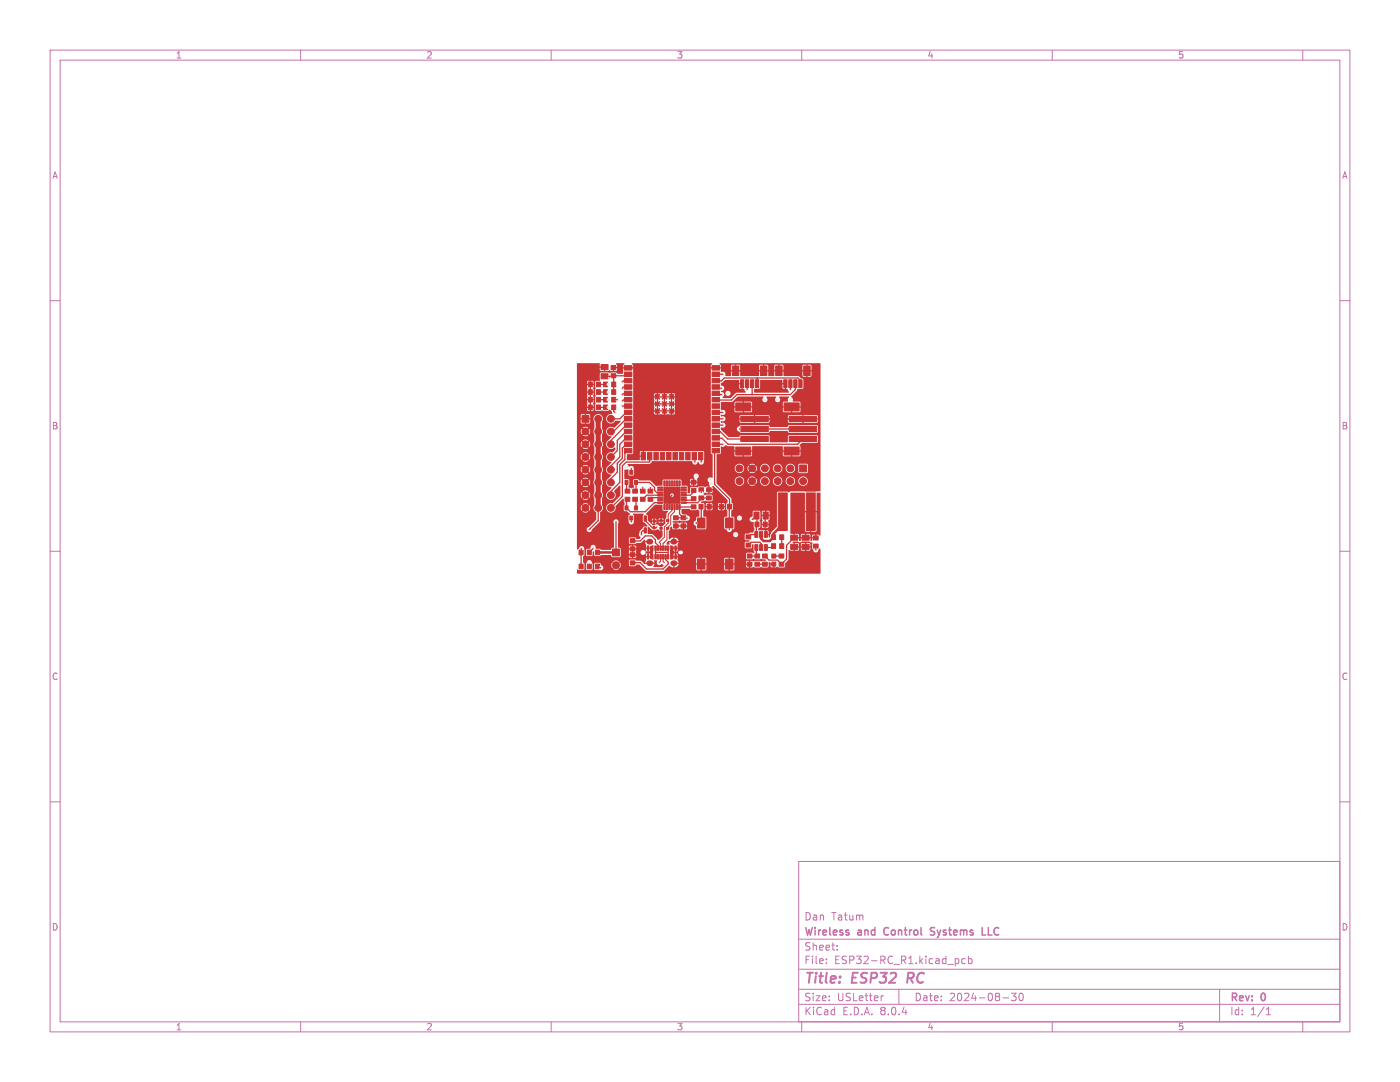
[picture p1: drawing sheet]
<svg xmlns="http://www.w3.org/2000/svg" width="279mm" height="216mm" viewBox="0 0 279 216" stroke-linecap="round" stroke-linejoin="round" font-family="sans-serif">
<defs><g id="words">
<g font-size="2.8" fill="#c872ab">
<text x="160.4" y="196.8">Title:</text>
<text x="170.1" y="196.8">ESP32</text>
<text x="181.9" y="196.8">RC</text>
</g>
<g font-size="2.1" fill="#c872ab">
<text x="160.4" y="183.9">Dan</text>
<text x="165.9" y="183.9">Tatum</text>
<text x="160.4" y="189.9">Sheet:</text>
<text x="160.4" y="187.1">Wireless</text>
<text x="171.3" y="187.1">and</text>
<text x="177.1" y="187.1">Control</text>
<text x="187" y="187.1">Systems</text>
<text x="197.9" y="187.1">LLC</text>
<text x="160.4" y="192.6">File:</text>
<text x="166.5" y="192.6">ESP32-RC_R1.kicad_pcb</text>
<text x="160.4" y="202.8">KiCad</text>
<text x="160.4" y="200">Size:</text>
<text x="167" y="200">USLetter</text>
<text x="168.1" y="202.8">E.D.A.</text>
<text x="175.7" y="202.8">8.0.4</text>
<text x="182.4" y="200">Date:</text>
<text x="189.4" y="200">2024-08-30</text>
<text x="245.4" y="200.2">Rev:</text>
<text x="245.4" y="202.8">Id:</text>
<text x="249.5" y="202.8">1/1</text>
<text x="251.8" y="200.2">0</text>
</g>
<g font-size="1.8" fill="#c872ab">
<text x="35" y="11.9">1</text>
<text x="85" y="11.9">2</text>
<text x="135" y="11.9">3</text>
<text x="185" y="11.9">4</text>
<text x="235" y="11.9">5</text>
<text x="10.3" y="35.9">A</text>
<text x="267.7" y="35.9">A</text>
<text x="10.3" y="85.9">B</text>
<text x="267.7" y="85.9">B</text>
<text x="10.3" y="135.9">C</text>
<text x="267.7" y="135.9">C</text>
<text x="10.3" y="185.9">D</text>
<text x="267.7" y="185.9">D</text>
<text x="35" y="205.8">1</text>
<text x="85" y="205.8">2</text>
<text x="135" y="205.8">3</text>
<text x="185" y="205.8">4</text>
<text x="235" y="205.8">5</text>
</g>
</g></defs>
<g fill="none" stroke="#c872ab" stroke-width=".2">
<path d="M10 10h259.4v195.9h-259.4zM12 12h255.4v191.9h-255.4zM60 10v2M110 10v2M160 10v2M210 10v2M260 10v2M10 60h2M267.4 60h2M10 110h2M267.4 110h2M10 160h2"/>
<path d="M267.4 160h2M159.4 171.9h108v32h-108zM159.4 197.4h108M159.4 193.4h108M159.4 187.4h108M164.9 192.1v.2M164.9 191.4v.1M167.1 189.4v.2M167.1 188.7v.1M176.3 198.7l-.3 .1M179.4 197.4v3M191.1 191.3l.3 .3v.4l-.3 .3"/>
<path d="M192.6 191.4l-.4-.1-.3 .3 .2 .6h.5M193.3 191.4l.4-.1 .3 .3-.1 .6h-.6M193.3 190.8v1.5M200.1 199.1h1.2M201.9 198.2h.9l-.5 .6 .4 .1v.6l-.2 .2-.6-.2M203.6 198.3l.1-.1a.8 .8 0 0 1 .5 .7 .8 .8 0 0 1-.5 .8 1 1 0 0 1-.1-1.4zM243.4 197.4v6.5M60 203.9v2M110 203.9v2M159.4 200.4h108M160 203.9v2M210 203.9v2"/>
<path d="M252.7 202.5h.9M252.7 201.4l.4-.4v1.5M260 203.9v2"/>
</g>
<path d="M181.3 194.1l-.3 2" fill="none" stroke="#c872ab" stroke-width=".4"/>
<path d="M176.5 185.3l-.1 .4 .1 .7M185.7 186.5h.7M186.5 185.1h-.5l-.3 .3 .1 .3 .6 .2M196 186.6h.7M197.2 185.1v1.5h.8" fill="none" stroke="#c872ab" stroke-width=".3"/>
<g fill="#c83434" stroke="#c83434" stroke-width=".2">
<path d="M154 112.2h.8v.8h-.8z"/>
<path d="M154 110.6h.8v.8h-.8z"/>
<path d="M122.1 76.2h.8v1h-.8z"/>
<path d="M120.4 76.2h.9v1h-.9z"/>
<path d="M145.2 100.6h.8v1h-.8z"/>
<path d="M143.6 100.6h.8v1h-.8z"/>
<path d="M122.1 79.3h.8v.9h-.8z"/>
<path d="M120.4 79.3h.9v.9h-.9z"/>
<path d="M150.7 104.2h.8v.9h-.8z"/>
<path d="M152.3 104.2h.8v.9h-.8z"/>
<path d="M148.9 106.7h.9v.8h-.9z"/>
<path d="M148.9 108.4h.9v.8h-.9z"/>
<path d="M152.2 110.5h.9v.9h-.9z"/>
<path d="M152.2 112.2h.9v.8h-.9z"/>
<path d="M115.6 112.6h.8v.9h-.8z"/>
<path d="M117.2 112.6h.8v.9h-.8z"/>
<path d="M118.8 112.6h.8v.9h-.8z"/>
<path d="M120 74.6h1.3v1h-1.3z"/>
<path d="M120 72.7h1.3v1.1h-1.3z"/>
<path d="M134.4 102.9h.9v.8h-.9z"/>
<path d="M134.4 104.5h.9v.9h-.9z"/>
<path d="M133 103.7h.5v.4h-.5z"/>
<path d="M131.7 103.7h.5v.4h-.5z"/>
<path d="M124.8 99.2h.9v.8h-.9z"/>
<path d="M124.8 97.6h.9v.8h-.9z"/>
<path d="M154 108.5h.8v.9h-.8z"/>
<path d="M155.6 108.5h.8v.9h-.8z"/>
<path d="M141 99h.9v.8h-.9z"/>
<path d="M141 97.3h.9v.8h-.9z"/>
<path d="M119 80.8h.8v.9h-.8z"/>
<path d="M117.4 80.8h.8v.9h-.8z"/>
<path d="M133 105.2h.5v.4h-.5z"/>
<path d="M131.7 105.2h.5v.4h-.5z"/>
<path d="M130.4 105.1h.4v.4h-.4z"/>
<path d="M130.4 103.7h.4v.5h-.4z"/>
<path d="M159.6 92.8h1.4v1.4h-1.4z"/>
<path d="M150.5 102.2h1v1.4h-1z"/>
<path d="M152.3 102.2h1v1.4h-1z"/>
<path d="M155.6 106.7h.8v1h-.8z"/>
<path d="M154 106.7h.8v1h-.8z"/>
<path d="M157.8 106.8h1.4v1h-1.4z"/>
<path d="M157.8 108.6h1.4v1h-1.4z"/>
<path d="M155.5 112.2h.9v.8h-.9z"/>
<path d="M155.5 110.5h.9v.9h-.9z"/>
<path d="M122 74.6h.9v.8h-.9z"/>
<path d="M122 72.9h.9v.9h-.9z"/>
<path d="M139.5 97.3h.9v.8h-.9z"/>
<path d="M139.5 99h.9v.8h-.9z"/>
<path d="M115.6 109.8h.8v.9h-.8z"/>
<path d="M117.2 109.8h.8v.9h-.8z"/>
<path d="M118.8 109.8h.8v.9h-.8z"/>
<path d="M139.5 100.6h.8v1h-.8z"/>
<path d="M141.1 100.6h.8v1h-.8z"/>
<path d="M155.3 98.4h1.8v7.5h-1.8z"/>
<path d="M160.9 98.4h1.8v7.5h-1.8z"/>
<path d="M138 97.4h.9v.8h-.9z"/>
<path d="M138 95.8h.9v.8h-.9z"/>
<path d="M119 76.2h.8v1h-.8z"/>
<path d="M117.4 76.2h.8v1h-.8z"/>
<path d="M132.5 100.7h.2v1h-.2z"/>
<path d="M133 100.7h.2v1h-.2z"/>
<path d="M133.5 100.7h.2v1h-.2z"/>
<path d="M134 100.7h.2v1h-.2z"/>
<path d="M134.5 100.7h.2v1h-.2z"/>
<path d="M135 100.7h.2v1h-.2z"/>
<path d="M135.5 100.7h.2v1h-.2z"/>
<path d="M136 100.2h1v.2h-1z"/>
<path d="M136 99.7h1v.2h-1z"/>
<path d="M136 99.2h1v.2h-1z"/>
<path d="M136 98.7h1v.2h-1z"/>
<path d="M136 98.2h1v.2h-1z"/>
<path d="M136 97.7h1v.2h-1z"/>
<path d="M136 97.2h1v.2h-1z"/>
<path d="M135.5 96h.2v.9h-.2z"/>
<path d="M135 96h.2v.9h-.2z"/>
<path d="M134.5 96h.2v.9h-.2z"/>
<path d="M134 96h.2v.9h-.2z"/>
<path d="M133.5 96h.2v.9h-.2z"/>
<path d="M133 96h.2v.9h-.2z"/>
<path d="M132.5 96h.2v.9h-.2z"/>
<path d="M131.3 97.2h.9v.2h-.9z"/>
<path d="M131.3 97.7h.9v.2h-.9z"/>
<path d="M131.3 98.2h.9v.2h-.9z"/>
<path d="M131.3 98.7h.9v.2h-.9z"/>
<path d="M131.3 99.2h.9v.2h-.9z"/>
<path d="M131.3 99.7h.9v.2h-.9z"/>
<path d="M131.3 100.2h.9v.2h-.9z"/>
<path d="M132.5 97.2h3.2v3.2h-3.2z"/>
<path d="M122.1 80.8h.8v.9h-.8z"/>
<path d="M120.4 80.8h.9v.9h-.9z"/>
<path d="M160.1 106.8h1.4v1h-1.4z"/>
<path d="M160.1 108.6h1.4v1h-1.4z"/>
<path d="M122.3 109.6h1.3v1.3h-1.3z"/>
<path d="M135.9 102.9h1v.8h-1z"/>
<path d="M135.9 104.5h1v.9h-1z"/>
<path d="M147.8 75.8h.6v1.5h-.6z"/>
<path d="M148.8 75.8h.6v1.5h-.6z"/>
<path d="M149.8 75.8h.6v1.5h-.6z"/>
<path d="M150.8 75.8h.6v1.5h-.6z"/>
<path d="M146.2 73h1.3v1.9h-1.3z"/>
<path d="M151.8 73h1.3v1.9h-1.3z"/>
<path d="M126.3 97.6h.9v.8h-.9z"/>
<path d="M126.3 99.2h.9v.8h-.9z"/>
<path d="M124.6 73h1.5v.9h-1.5z"/>
<path d="M124.6 74.2h1.5v.9h-1.5z"/>
<path d="M124.6 75.5h1.5v.9h-1.5z"/>
<path d="M124.6 76.8h1.5v.9h-1.5z"/>
<path d="M124.6 78h1.5v.9h-1.5z"/>
<path d="M124.6 79.3h1.5v.9h-1.5z"/>
<path d="M124.6 80.6h1.5v.9h-1.5z"/>
<path d="M124.6 81.9h1.5v.8h-1.5z"/>
<path d="M124.6 83.1h1.5v.9h-1.5z"/>
<path d="M124.6 84.4h1.5v.9h-1.5z"/>
<path d="M124.6 85.7h1.5v.9h-1.5z"/>
<path d="M124.6 86.9h1.5v.9h-1.5z"/>
<path d="M124.6 88.2h1.5v.9h-1.5z"/>
<path d="M124.6 89.5h1.5v.9h-1.5z"/>
<path d="M128 90.3h.8v1.5h-.8z"/>
<path d="M129.2 90.3h.9v1.5h-.9z"/>
<path d="M130.5 90.3h.9v1.5h-.9z"/>
<path d="M131.8 90.3h.9v1.5h-.9z"/>
<path d="M133 90.3h.9v1.5h-.9z"/>
<path d="M134.3 90.3h.9v1.5h-.9z"/>
<path d="M135.6 90.3h.9v1.5h-.9z"/>
<path d="M136.8 90.3h.9v1.5h-.9z"/>
<path d="M138.1 90.3h.9v1.5h-.9z"/>
<path d="M139.4 90.3h.9v1.5h-.9z"/>
<path d="M142.1 89.5h1.5v.9h-1.5z"/>
<path d="M142.1 88.2h1.5v.9h-1.5z"/>
<path d="M142.1 86.9h1.5v.9h-1.5z"/>
<path d="M142.1 85.7h1.5v.9h-1.5z"/>
<path d="M142.1 84.4h1.5v.9h-1.5z"/>
<path d="M142.1 83.1h1.5v.9h-1.5z"/>
<path d="M142.1 81.9h1.5v.8h-1.5z"/>
<path d="M142.1 80.6h1.5v.9h-1.5z"/>
<path d="M142.1 79.3h1.5v.9h-1.5z"/>
<path d="M142.1 78h1.5v.9h-1.5z"/>
<path d="M142.1 76.8h1.5v.9h-1.5z"/>
<path d="M142.1 75.5h1.5v.9h-1.5z"/>
<path d="M142.1 74.2h1.5v.9h-1.5z"/>
<path d="M142.1 73h1.5v.9h-1.5z"/>
<path d="M132.2 80.1h.9v.9h-.9z"/>
<path d="M130.8 78.7h.9v.9h-.9z"/>
<path d="M130.8 80.1h.9v.9h-.9z"/>
<path d="M130.8 81.5h.9v.9h-.9z"/>
<path d="M132.2 81.5h.9v.9h-.9z"/>
<path d="M132.2 78.7h.9v.9h-.9z"/>
<path d="M133.6 78.7h.9v.9h-.9z"/>
<path d="M133.6 80.1h.9v.9h-.9z"/>
<path d="M133.6 81.5h.9v.9h-.9z"/>
<path d="M139.2 111.6h1.5v2h-1.5z"/>
<path d="M139.2 103.4h1.5v2h-1.5z"/>
<path d="M127.8 99.2h.9v.8h-.9z"/>
<path d="M127.8 97.6h.9v.8h-.9z"/>
<path d="M129.3 99.2h1v.8h-1z"/>
<path d="M129.3 97.6h1v.8h-1z"/>
<path d="M126.6 101h.6v.8h-.6z"/>
<path d="M124.7 101h.6v.8h-.6z"/>
<path d="M125.7 103h.6v.8h-.6z"/>
<path d="M119 77.8h.8v.9h-.8z"/>
<path d="M117.4 77.8h.8v.9h-.8z"/>
<path d="M116.2 82.9h1.3v1.4h-1.3z"/>
<path d="M156.4 75.8h.7v1.5h-.7z"/>
<path d="M157.4 75.8h.7v1.5h-.7z"/>
<path d="M158.4 75.8h.7v1.5h-.7z"/>
<path d="M159.4 75.8h.7v1.5h-.7z"/>
<path d="M154.8 73h1.3v1.9h-1.3z"/>
<path d="M160.4 73h1.3v1.9h-1.3z"/>
<path d="M124.7 95.9h.6v.8h-.6z"/>
<path d="M126.6 95.9h.6v.8h-.6z"/>
<path d="M125.7 93.8h.6v.8h-.6z"/>
<path d="M152.5 106.1h.6v1.1h-.6z"/>
<path d="M151.6 106.1h.6v1.1h-.6z"/>
<path d="M150.6 106.1h.6v1.1h-.6z"/>
<path d="M150.6 108.7h.6v1.1h-.6z"/>
<path d="M151.6 108.7h.6v1.1h-.6z"/>
<path d="M152.5 108.7h.6v1.1h-.6z"/>
<path d="M119 79.3h.8v.9h-.8z"/>
<path d="M117.4 79.3h.8v.9h-.8z"/>
<path d="M149.1 110.5h1v.9h-1z"/>
<path d="M149.1 112.2h1v.8h-1z"/>
<path d="M138 100.7h.9v.8h-.9z"/>
<path d="M138 99.1h.9v.8h-.9z"/>
<path d="M125.8 111.9h.9v.8h-.9z"/>
<path d="M125.8 110.3h.9v.8h-.9z"/>
<path d="M147.8 87.1h5.5v1h-5.5z"/>
<path d="M147.8 85.1h5.5v1h-5.5z"/>
<path d="M147.8 83.1h5.5v1h-5.5z"/>
<path d="M146.8 89.2h3v1.6h-3z"/>
<path d="M146.8 80.4h3v1.6h-3z"/>
<path d="M150.7 112.2h.9v.8h-.9z"/>
<path d="M150.7 110.5h.9v.9h-.9z"/>
<path d="M129.2 108.9h.3v.9h-.3z"/>
<path d="M130.7 108.9h.3v.9h-.3z"/>
<path d="M131.2 108.9h.3v.9h-.3z"/>
<path d="M131.7 108.9h.3v.9h-.3z"/>
<path d="M132.2 108.9h.3v.9h-.3z"/>
<path d="M132.7 108.9h.3v.9h-.3z"/>
<path d="M133.2 108.9h.3v.9h-.3z"/>
<path d="M134.7 108.9h.3v.9h-.3z"/>
<path d="M134.7 110.7h.3v.8h-.3z"/>
<path d="M133.2 110.7h.3v.8h-.3z"/>
<path d="M132.7 110.7h.3v.8h-.3z"/>
<path d="M132.2 110.7h.3v.8h-.3z"/>
<path d="M131.7 110.7h.3v.8h-.3z"/>
<path d="M131.2 110.7h.3v.8h-.3z"/>
<path d="M130.7 110.7h.3v.8h-.3z"/>
<path d="M129.2 110.7h.3v.8h-.3z"/>
<path d="M128.5 102.9h.5v1.1h-.5z"/>
<path d="M128.5 105.3h.5v1.1h-.5z"/>
<path d="M157.5 87.1h5.5v1h-5.5z"/>
<path d="M157.5 85.1h5.5v1h-5.5z"/>
<path d="M157.5 83.1h5.5v1h-5.5z"/>
<path d="M156.5 89.2h3v1.6h-3z"/>
<path d="M156.5 80.4h3v1.6h-3z"/>
<path d="M162.3 106.9h1v.8h-1z"/>
<path d="M162.3 108.6h1v.8h-1z"/>
<path d="M122.1 77.8h.8v.9h-.8z"/>
<path d="M120.4 77.8h.9v.9h-.9z"/>
<path d="M125.8 107.5h.9v.8h-.9z"/>
<path d="M125.8 109.1h.9v.8h-.9z"/>
<path d="M144.8 111.6h1.5v2h-1.5z"/>
<path d="M144.8 103.4h1.5v2h-1.5z"/>
<circle cx="160.3" cy="96" r=".68"/>
<circle cx="157.7" cy="93.5" r=".68"/>
<circle cx="157.7" cy="96" r=".68"/>
<circle cx="155.2" cy="93.5" r=".68"/>
<circle cx="155.2" cy="96" r=".68"/>
<circle cx="152.7" cy="93.5" r=".68"/>
<circle cx="152.7" cy="96" r=".68"/>
<circle cx="150.1" cy="93.5" r=".68"/>
<circle cx="150.1" cy="96" r=".68"/>
<circle cx="147.6" cy="93.5" r=".68"/>
<circle cx="147.6" cy="96" r=".68"/>
<circle cx="122.9" cy="112.8" r=".69"/>
<circle cx="119.4" cy="83.6" r=".69"/>
<circle cx="121.9" cy="83.6" r=".69"/>
<circle cx="116.8" cy="86.1" r=".69"/>
<circle cx="119.4" cy="86.1" r=".69"/>
<circle cx="121.9" cy="86.1" r=".69"/>
<circle cx="116.8" cy="88.6" r=".69"/>
<circle cx="119.4" cy="88.6" r=".69"/>
<circle cx="121.9" cy="88.6" r=".69"/>
<circle cx="116.8" cy="91.2" r=".69"/>
<circle cx="119.4" cy="91.2" r=".69"/>
<circle cx="121.9" cy="91.2" r=".69"/>
<circle cx="116.8" cy="93.7" r=".69"/>
<circle cx="119.4" cy="93.7" r=".69"/>
<circle cx="121.9" cy="93.7" r=".69"/>
<circle cx="116.8" cy="96.3" r=".69"/>
<circle cx="119.4" cy="96.3" r=".69"/>
<circle cx="121.9" cy="96.3" r=".69"/>
<circle cx="116.8" cy="98.8" r=".69"/>
<circle cx="119.4" cy="98.8" r=".69"/>
<circle cx="121.9" cy="98.8" r=".69"/>
<circle cx="116.8" cy="101.3" r=".69"/>
<circle cx="119.4" cy="101.3" r=".69"/>
<circle cx="121.9" cy="101.3" r=".69"/>
</g>
<path d="M129.6 108.1h.2M129.6 112.4h.2M134.4 108.1h.2M134.4 112.4h.2" fill="none" stroke="#c83434" stroke-width="1.2"/>
<g fill="#ececec" stroke="#ececec" stroke-width=".2">
<circle cx="119.9" cy="113.3" r=".25"/>
<circle cx="162.8" cy="109.7" r=".25"/>
<circle cx="147.6" cy="85.6" r=".25"/>
<circle cx="147.6" cy="103.4" r=".25"/>
<circle cx="121.7" cy="75.2" r=".25"/>
<circle cx="149.1" cy="77.7" r=".25"/>
<circle cx="137.2" cy="103.4" r=".25"/>
<circle cx="157.7" cy="77.7" r=".25"/>
<circle cx="131.9" cy="79.2" r=".25"/>
<circle cx="150.6" cy="84.6" r=".25"/>
<circle cx="126.7" cy="73.4" r=".25"/>
<circle cx="137.4" cy="104.4" r=".25"/>
<circle cx="154.4" cy="113.5" r=".25"/>
<circle cx="145.5" cy="111" r=".25"/>
<circle cx="131.9" cy="80.6" r=".25"/>
<circle cx="130.8" cy="112.8" r=".25"/>
<circle cx="148.1" cy="73.9" r=".25"/>
<circle cx="134" cy="79.9" r=".25"/>
<circle cx="156" cy="81.3" r=".25"/>
<circle cx="118.1" cy="86.1" r=".25"/>
<circle cx="133.3" cy="82" r=".25"/>
<circle cx="142.7" cy="97.8" r=".25"/>
<circle cx="132.6" cy="79.9" r=".25"/>
<circle cx="160" cy="81.3" r=".25"/>
<circle cx="116.6" cy="73.2" r=".25"/>
<circle cx="127.3" cy="110.7" r=".25"/>
<circle cx="153.9" cy="102.9" r=".25"/>
<circle cx="119.4" cy="73.4" r=".25"/>
<circle cx="156" cy="77" r=".25"/>
<circle cx="133.3" cy="79.2" r=".25"/>
<circle cx="136.9" cy="83.3" r=".25"/>
<circle cx="134.1" cy="98.8" r=".25"/>
<circle cx="146.3" cy="89.9" r=".25"/>
<circle cx="123.7" cy="73.4" r=".25"/>
<circle cx="125.2" cy="110.7" r=".25"/>
<circle cx="130" cy="109.5" r=".25"/>
<circle cx="150.6" cy="82.5" r=".25"/>
<circle cx="134.1" cy="111" r=".25"/>
<circle cx="150.4" cy="89.9" r=".25"/>
<circle cx="140" cy="111" r=".25"/>
<circle cx="133.3" cy="80.6" r=".25"/>
<circle cx="116.8" cy="81.3" r=".25"/>
<circle cx="118.1" cy="98.8" r=".25"/>
<circle cx="144.3" cy="73.4" r=".25"/>
<circle cx="147.3" cy="77" r=".25"/>
<circle cx="121.9" cy="111.8" r=".25"/>
<circle cx="121.7" cy="108.7" r=".25"/>
<circle cx="131.2" cy="79.9" r=".25"/>
<circle cx="147.1" cy="113.8" r=".25"/>
<circle cx="134" cy="81.3" r=".25"/>
<circle cx="130" cy="111" r=".25"/>
<circle cx="150.4" cy="81.3" r=".25"/>
<circle cx="118.1" cy="96.3" r=".25"/>
<circle cx="116.8" cy="78.2" r=".25"/>
<circle cx="118.1" cy="93.7" r=".25"/>
<circle cx="150.1" cy="94.7" r=".25"/>
<circle cx="159.8" cy="73.9" r=".25"/>
<circle cx="160.3" cy="84.6" r=".25"/>
<circle cx="116.6" cy="103.6" r=".25"/>
<circle cx="148.8" cy="93.5" r=".25"/>
<circle cx="149.6" cy="113.5" r=".25"/>
<circle cx="124" cy="111.8" r=".25"/>
<circle cx="118.1" cy="88.6" r=".25"/>
<circle cx="130.6" cy="103.1" r=".25"/>
<circle cx="132.6" cy="81.3" r=".25"/>
<circle cx="142.7" cy="101.1" r=".25"/>
<circle cx="125.2" cy="109.5" r=".25"/>
<circle cx="160.3" cy="82.5" r=".25"/>
<circle cx="118.1" cy="91.2" r=".25"/>
<circle cx="142" cy="108.7" r=".25"/>
<circle cx="118.1" cy="101.3" r=".25"/>
<circle cx="153.7" cy="104.6" r=".25"/>
<circle cx="127.3" cy="109.5" r=".25"/>
<circle cx="160" cy="89.9" r=".25"/>
<circle cx="134.1" cy="109.5" r=".25"/>
<circle cx="118.1" cy="83.6" r=".25"/>
<circle cx="148.8" cy="96" r=".25"/>
<circle cx="162.3" cy="78.2" r=".25"/>
<circle cx="151.1" cy="73.9" r=".25"/>
<circle cx="156.7" cy="73.9" r=".25"/>
<circle cx="132.1" cy="102.4" r=".25"/>
<circle cx="157.2" cy="113.8" r=".25"/>
<circle cx="156" cy="89.9" r=".25"/>
<circle cx="158.5" cy="110.2" r=".25"/>
<circle cx="116.8" cy="79.8" r=".25"/>
<circle cx="131.9" cy="82" r=".25"/>
<circle cx="116.8" cy="76.7" r=".25"/>
<circle cx="146.3" cy="81.3" r=".25"/>
<circle cx="131.8" cy="88.4" r=".25"/>
<circle cx="153.7" cy="105.7" r=".25"/>
<circle cx="131.2" cy="81.3" r=".25"/>
<circle cx="160.8" cy="110.2" r=".25"/>
<circle cx="136.9" cy="73.2" r=".25"/>
<circle cx="151.4" cy="96" r=".25"/>
<circle cx="138.4" cy="94.2" r=".25"/>
<circle cx="127.3" cy="90.9" r=".25"/>
<circle cx="126" cy="93.5" r=".25"/>
<circle cx="138.9" cy="95" r=".25"/>
<circle cx="121.4" cy="76.7" r=".25"/>
<circle cx="124.2" cy="76.2" r=".25"/>
<circle cx="138.9" cy="104.4" r=".25"/>
<circle cx="126" cy="104.1" r=".25"/>
<circle cx="145.5" cy="105.7" r=".25"/>
<circle cx="116.1" cy="109.5" r=".25"/>
<circle cx="123.2" cy="79.8" r=".25"/>
<circle cx="131.1" cy="105.2" r=".25"/>
<circle cx="130.8" cy="110.2" r=".25"/>
<circle cx="140" cy="98.3" r=".25"/>
<circle cx="132.6" cy="112.3" r=".25"/>
<circle cx="131.6" cy="108.2" r=".25"/>
<circle cx="132.6" cy="108.2" r=".25"/>
<circle cx="131.6" cy="112.3" r=".25"/>
<circle cx="117.6" cy="105.7" r=".25"/>
<circle cx="117.6" cy="112.3" r=".25"/>
<circle cx="122.7" cy="82.3" r=".25"/>
<circle cx="122.9" cy="104.1" r=".25"/>
<circle cx="129.8" cy="97.3" r=".25"/>
<circle cx="142" cy="96.5" r=".25"/>
<circle cx="144" cy="78.7" r=".25"/>
<circle cx="144" cy="77.5" r=".25"/>
<circle cx="141.7" cy="95.8" r=".25"/>
<circle cx="128.3" cy="97.3" r=".25"/>
<circle cx="125" cy="93.2" r=".25"/>
<circle cx="124.2" cy="81" r=".25"/>
<circle cx="144.3" cy="88.6" r=".25"/>
<circle cx="155.2" cy="79.8" r=".25"/>
<circle cx="144.3" cy="82.3" r=".25"/>
<circle cx="144.3" cy="84.8" r=".25"/>
<circle cx="152.7" cy="79.8" r=".25"/>
<circle cx="144.3" cy="83.6" r=".25"/>
<circle cx="138.7" cy="92.2" r=".25"/>
<circle cx="140" cy="92.2" r=".25"/>
<circle cx="157.7" cy="79.8" r=".25"/>
<circle cx="145.3" cy="78.5" r=".25"/>
<circle cx="144.3" cy="74.7" r=".25"/>
<circle cx="124.2" cy="77.5" r=".25"/>
<circle cx="121.4" cy="78.2" r=".25"/>
<circle cx="121.4" cy="79.8" r=".25"/>
<circle cx="124.2" cy="78.7" r=".25"/>
<circle cx="121.4" cy="81.3" r=".25"/>
<circle cx="124.2" cy="80" r=".25"/>
<circle cx="128" cy="106.7" r=".25"/>
<circle cx="150.1" cy="103.6" r=".25"/>
<circle cx="118.4" cy="109.2" r=".25"/>
<circle cx="146.8" cy="106.7" r=".25"/>
</g>
<g fill="none" stroke="#c83434" stroke-width=".25">
<path d="M119.4 76.7h1.5M119.4 79.8h1.5M119.4 78.2h1.5M122.4 75l-.7 .2-1.1-.1M122.4 75l.1 3.2M122.5 79.8h.7M125.6 74.7l-.2 .3h-3M125.6 76h-1.2l-.2 .2M125.6 79.8h-1.2l-.2 .2M125.6 77.3h-1.2l-.2 .2M125.6 78.6h-1.2l-.2 .1M142.6 76h1.4l.5-.6h14.7l.5 .5v.7"/>
<path d="M142.6 78.6l.2 .1h1.2M142.6 77.3l.2 .2h1.2M142.9 74.7h1.4M149.1 76.6v1.1M150.1 76.6v2.1M151.1 75.5v1.1M151.1 75.4v.1M157.7 76.6v1.1M158.7 76.6v1.1l-1 1h-10.6l-1.1 1.1h-3.4M119.4 81.3h1.5M122.5 81.3v.8l.2 .2M124.2 81h1.2"/>
<path d="M125 96.3v1.5l.2 .2M125.2 99.6l-.2 .2v1.6l.8 .7h3l1.8-1.8h1.2M125.6 84.9h-.7l-3 3v.7M125.6 87.4h-.7l-1.2 1.2v2.6l-1.8 1.8v.7M125.6 88.7h-.7l-.7 .7v2l-1 1.1v1.7l-1.3 1.3v.8M125.6 90h-.4l-.5 .4v1.3l-1 1v3.6l-1.8 1.7v.8M125.6 83.6h-.7l-2.5 2.5h-.5M125.6 86.2h-.7l-1.7 1.7v2l-1.3 1.3M125.6 82.4h-.7l-1.2 1.2h-1.8M126 93.5v.7M126.7 98l.2-.2v-1.5h2.7l1 1v.5l.5 .5h.7M126.7 99.6l.2 .2v1.6"/>
<path d="M128.3 97.3v.7M129.7 91v1.1l-.2 .1h-4.5l-.8 .8v6.1l-2.3 2.2M129.8 97.3v.7M131.8 98.8h-2.7l-.8 .8M131.8 99.3h-1.7l-.3 .3M134.1 98.8l-.5 .5v1.9M138.4 99.5l-.3 .3h-1.6M138.4 98.1l-.6 .7h-1.3M138.6 91l.1 .1v1.1M139.8 91l.2 .1v1.1M140 99.5l-.8 .8h-2.7M140 97.7v.6"/>
<path d="M140 99.4h1.5M142.6 90v6.6l3 3-.1 6.1M142.6 86.2h1.2l1.4 1.4h5.4M142.6 87.4h1.5l1.2 1.2h13.9l1-1M142.9 83.6h1.4M142.9 88.6h1.4M142.9 82.3h1.4M142.9 84.8h1.4M147.6 85.6h12.6M116.1 109.5l-.1 3.5M117.6 112.5v.5M118.4 109.5l-.8 .7"/>
<path d="M119.2 113l.3 .3h.4M119.4 101.3v2.6l-1.8 1.8M122.9 104.1v6.1M126 103.4v.7M126.2 107.9l1.6 .1 1-1.1h1.2l.8 .8v.6l.5 .5v.6M128.8 103.5v.4l1.4 1.4h.7l.2-.1M128.8 105.8h-.4l-.4 .4v.5M130.8 110.2h2.5M130.8 109.4v1.7M132.8 111.1v.5l.5 .6v.3l-1 1h-3.3l-1.2-1.2h-1.6M133.3 109.4v1.7M134.9 103.3h1.5"/>
<path d="M135.6 101.2v1.3l.8 .9h.8M138.4 101.1l-3.3 .1M139 104.4h-.1M139.9 101.1l.1 3.3h-1M149.4 108.8l.5-.6h1.7l.3 .3v.7M150.1 103.6l.9-.7 .1 .1v1.6M150.9 109v1.8l.2 .1h-1.5M150.9 105v1.7h-1.1l-.4 .4M151.1 112.6h1.6M152.8 103.1l-.1 1.8M154.4 109l-.3 .2h-1.3M156 110.9l-1.6 .1"/>
<path d="M156 107.2v1.8M158.5 107.3l-1.5 1.5v2.8l-1 1-.8-.8h-1.7l-.8-.9M161 107.3h.1M162.8 109v.7"/>
</g>
<path d="M131.8 111.1v.9l-.2 .3M132.3 111.1v.9l.3 .3M132.3 109.4h.1M134.1 101.2v.7l-.8 .7v1.8l-.7 .8v2l-1 1 .2 .3v.9M134.6 101.2v.9l-.7 .8v1.7l-.8 .8v2.3l-.8 .8v.9" fill="none" stroke="#c83434" stroke-width=".2"/>
<path d="M119.4 83.6v17.7" fill="none" stroke="#c83434" stroke-width="1"/>
<path d="M119.2 110.2h3.7M156.2 102.1v2.5l-1.8 1.9v.7l-.8 .8h-1.2l-.5-.6v-.7" fill="none" stroke="#c83434" stroke-width=".51"/>
<g fill="#c83434">
<path d="M157.8 98.4h2.8v3.6h2.4v-3.6l.1-.1 .6 .1 .1 8.4-.2 .1-.2-.2h-.5v.7l-.8 .1-.1 .4h-.3v-.5h-1.9v.5l-.2 .1-.2-.6h-.9l-.1-.2h1v-.4h.4v.4h1.9v-.3h.4v.3h.6v-.5l-1 .2-.1-.4h-.7v.7h-.2v-.7h-.7l-.2 .3h-.4l-.2-.3h-.6v.7h-.2v-.7h-.7v-.6h2.9l.3 .2h1.8l.3-.2v-3.7h-1.1v3.9h-.2v-3.9h-1.1v3.7h-2.9z"/>
<path d="M130.1 112.3h.5v-.5h.5a.6 .6 0 0 0 .2 .9 .6 .6 0 0 0 .8-.2l.3 .4-.2 .3h-1.7l-.1-.2 .2-.5h-.5z"/>
<path d="M133.3 107.9l.8 .1v.2h-.6l.1 .4-.5 .1v-.5z"/>
<path d="M128.9 102.5l1.9-1.8h1.4l.1 1.1 1.1 .2-.4 .5v.8l-.2 .3v.8l-.5 .5-.2 .1 .1 2.1-.6 .6h-.3l-1-1.1-1-.1-.1-1.3 .2-.1 .9 .7 1-.2 .5 .3v-.9l-.9-.4 .1-.5h-.3l.1 .6-.5 .1-.6-.5h.4v.1l.3 .1v-.4l-.7 .2-.2-.2h1.9a.63 .63 0 0 0 1 0l-.3-.1v.3h-.3v-.3l-2.3 .1-.2-.4 1.7 .2v-.2h1.4l-.3-.3v.4h-.3v-.4h-.1l-.3 .3-.7-.2v.4h-.3v-.4l-.3 .2h-.8l-.1-.9-.3-.1z"/>
<path d="M143.9 76.4l.8-.6h2.8v.6l.7 .1v1.1h.3l.3 .7-1.9 .1-1.1 1h-1.5l-.1-.2a.51 .51 0 0 0 .3-.7h.3a.51 .51 0 0 0 .7 .5 .51 .51 0 0 0 .1-.9 .51 .51 0 0 0-.8 .2v.2h-.3l-.6-.3v-.2a.52 .52 0 0 0 .6-.6h3l.2 .2h.3v-.9h-.5v.7h-3l-.1-.3a.44 .44 0 0 1-.5-.6z"/>
<path d="M151.7 75.9l4.4-.1 .1 .6 .7 .1v1.1h.3l.3 .7-.1 .1-6.9-.1 .1-.7h.9l.2-.2h4.5l.1 .2h.3v-.9h-.4v.7h-4.5z"/>
<path d="M115.2 72.5h4.4h.1v.6l1.1 .1v.8l.9-.1 .2 .1h1l.2-.1 .1-.4h-.6v.5h-.3v-.6l.1-.2h.8l-.1-.4-.2-.2 .1-.1h1.6v.2l-.2 .2v.4h2v-.4l-.3-.3 .1-.1h15.8l.1 .1-.2 .3v.4h2v-.3h2v.9h1.8v-.9h3.8v.9h1.8v-.9h1.2v.9h1.8v-.9h3.8v.9h1.8v-.9l-.1-.2h-.6v1.1h-.3v-1.1h-.6l-.2 .2h-3.8l-.1-.2h-.6v1.1h-.3v-1.1h-.6l-.2 .2h-1.2l-.1-.2h-.7v1.1h-.2v-1.1h-.6l-.2 .2h-3.8l-.1-.2h-.7v1.1h-.2v-1.1h-.6l-.2 .2h-2l-.3-.4 20.1-.1v25.5l-.9 .1-4.9-.1-.5 .3-.3-.2-2 .1v6.8l-1.1 1.2-.5 1.1-.1-.1v-.4h-.6l-.1-.1v-.2h.7l-.1-.6-.3-.1v.7h-.3v-.7h-1.3l-.1-.1v-.3l.4-.3h.3l.3 .3h.8l.3-.2v-.4h-.6v.6h-.2v-.6h-.6v.3h-.3v-.9h.3v.3h1.4l-.1-.6 .3-.2v-.7h-1.6l.2 1-.2 .2h-.3l-.1-.3 .1-.3v-1.5h.3v.6h1.6l-.1-.7-.6-.1v.8h-.2v-.8h-.5l-.2 .2h-.3l-.2-.2h-1.1l-.2 .2v1a.57 .57 0 0 0-.6 .6 .57 .57 0 0 0 .8 .5l.2 1.6-.2 .4-1.6 .3-.2 .1 .1 1.1 .8 .1 .1 .1-.2 .2-.7 .1-.1 1 .3 .2h1l.2-.1v-.7h.2l.1 1.3a.25 .25 0 0 1 .1 .4 .25 .25 0 0 1-.4 0l-1.1 .1v1.1l2.6 .1 .3-.1 .9 .1 .1 .2-1 .2-.3-.1h-1l-.3 .1-.6-.1v1.3l.7-.1 .2 .1h1l.3-.1 .3 .1h.9l.3-.2 .9 .2v-.5h-.5v.3h-.4v-.7l.1-.2 .2 .1 .1 .2 .7 .1 .1 .7h.3a.29 .29 0 0 1 .3-.2 .29 .29 0 0 1 .3 .2h1l.2-.1v-.7l.7-.8v-1.9l.4 .2h1.4l.2-.2h.4l.3 .2h1.4l.2-.2v-.5h-.8v.7h-.2v-.7h-.9v.5h-.4v-.5h-.8v.7h-.2v-.9h1v-.4h.4v.4h1.9v-.4l-.1-.2h-.7v.6h-.2v-.6h-.7l-.2 .2h-.4l-.1-.2h-.7v.6h-.2v-.6l-.3-.2 .2-.1h.9l.5 .1 .4-.1h1.4l.6 .1v1.2l.2 .3a.55 .55 0 0 0 .6 .5 .55 .55 0 0 0 .5-.6l.2-.2 .1 .1 .1 4.9-.2 .1h-48.3l-.2-.1 .1-.8 .3 .2 1.1-.1v-1.2h.3v1l.2 .2h1.1l.1-1.2h.3v1.2l1.1 .1a.52 .52 0 0 0 .7-.4 .52 .52 0 0 0-.4-.6h2l.2 .5 .3-.3 .2 .2-.3 .3 .4 .2 .7-.2-.3-.3 .2-.2 .3 .3a.94 .94 0 0 0 0-1.1l-.3 .3-.2-.2 .3-.3-.5-.2-.4 .1-.2 .1 .3 .3-.2 .2-.3-.3-.2 .6h-2l-.3-.5h-1l-.1 .2h-.3l-.1-.1a.59 .59 0 0 0-.6-.6 .59 .59 0 0 0-.6 .6l-.1 .1h-.3l-.2-.3v-1.1l.2-.3v-1.1h.3v1l.3 .3 1-.1 .1-.7 .1-.2 .2 .1v.7l.2 .2h.9l.3-.3h1.9l.3 .5 3.3-.1 .2 .3h1l.2-.2 .1-.4h-.6v.6h-.3v-.6h-.6v.3h-1.7l.1-.8h1.6v.3h1.5l-.1-.4h.9l.1 .2a.57 .57 0 0 0 .9 .1l.1 .5h.8v-.4l-.2-.2v.6h-.3v-.6a.23 .23 0 0 1-.3 0 .23 .23 0 0 1 0-.3 .23 .23 0 0 1 .3 0l.5-.1v-.5h-.2v.6h-.3v-.6h-.3v.5l-.6-.3-.5 .5h-.9l.1-.5h-.6v.9h-.3v-.9h-.6v.6h-1.6v-.8l-.5-.2-.1-.2h2.2v.3h1.5v-.3l-.2-.2h-.4v.5h-.3v-.5h-.4l-.2 .2h-2.2v-4.6a.53 .53 0 0 0 0-.7 .53 .53 0 0 0-.7 0 .53 .53 0 0 0 0 .7l-.1 4.7a.44 .44 0 0 0-.5 .5h-2l-.3-.2h-.8a.58 .58 0 0 0-.5-.8 .58 .58 0 0 0-.6 .8h-.7l-.2 .2h-.3a.6 .6 0 0 0-.4-.7 .6 .6 0 0 0-.7 .5l-.3 .2-.1-.2v-3.8h2v.1a.53 .53 0 0 0 .6 .4 .53 .53 0 0 0 .4-.5l1.6-1.7 .1-1.7a1.09 1.09 0 0 0 .3-1.5v-1.4l.2-.6-.2-.6v-1.3l.2-.6-.2-.6v-1.4l.2-.6-.2-.6v-1.3l.2-.6-.2-.6v-1.4l.2-.6-.2-.5v-1.4l.2-.6-.2-.6 .1-1.4a.95 .95 0 0 0-.9-1.5 .95 .95 0 0 0-.7 1.6v1.3l-.2 .6 .2 .6v1.4a1.07 1.07 0 0 0 0 1.1v1.4l-.2 .6 .2 .6v1.3a1.05 1.05 0 0 0 0 1.2v1.4a1.02 1.02 0 0 0 0 1.2v1.3l-.2 .6 .2 .6v1.4a1.12 1.12 0 0 0 .4 1.5v1.4l-1.4 1.4-.3 .2-.2 .4h-2v-4.4h.8l.2 .6 .3-.3 .2 .2-.3 .3 .2 .1 .4 .1 .5-.2-.3-.3 .2-.2 .3 .3a.94 .94 0 0 0 0-1.1l-.3 .3-.2-.2 .3-.3-.5-.2h-.4l-.2 .2 .3 .3-.2 .2-.3-.3-.2 .5h-.8v-2.5h.8l.2 .6 .3-.3 .2 .1-.3 .4 .4 .1 .7-.1-.3-.4 .2-.1 .3 .3 .2-.6-.2-.5-.3 .2-.2-.1 .3-.3-.5-.2-.6 .2 .3 .3-.2 .1-.3-.3-.2 .6h-.8v-2.5h.8l.2 .5 .3-.3 .2 .2-.3 .3 .2 .2h.4l.5-.2-.3-.3 .2-.2 .3 .3a.94 .94 0 0 0 0-1.1l-.3 .3-.2-.2 .3-.3-.5-.2-.4 .1-.2 .1 .3 .3-.2 .2-.3-.3-.2 .6h-.8v-2.6h.8l.2 .6 .3-.3 .2 .2-.3 .3 .4 .2 .7-.2-.3-.3 .2-.2 .3 .3 .2-.6-.2-.5-.3 .3-.2-.2 .3-.3-.5-.2-.6 .2 .3 .3-.2 .2-.3-.3-.2 .5h-.8v-2.5h.8l.2 .6 .3-.4 .2 .2-.3 .3 .2 .2h.4l.5-.2-.3-.3 .2-.2 .3 .4a.94 .94 0 0 0 0-1.2l-.3 .3-.2-.2 .3-.3-.5-.2-.4 .1-.2 .1 .3 .3-.2 .2-.3-.3-.2 .6h-.8v-2.6h.8l.2 .6 .3-.3 .2 .2-.3 .3 .4 .2 .7-.2-.3-.3 .2-.2 .3 .3 .2-.6-.2-.5-.3 .3-.2-.2 .3-.3-.5-.2-.6 .2 .3 .3-.2 .2-.3-.3-.2 .5h-.8v-2.5h.8l.2 .6 .3-.3 .2 .1-.3 .4 .2 .1h.4l.5-.1-.3-.4 .2-.1 .3 .3a.94 .94 0 0 0 0-1.2l-.3 .3-.2-.1 .3-.3-.5-.2h-.4l-.2 .2 .3 .3-.2 .1-.3-.3-.2 .6h-.8v-3.2h.8v.5h.4v.3h-.4v.6l.2 .2h.6v-.4h.3v.4h.6l.2-.2v-.6h-.5v-.3h.5l-.1-.7-.7-.1v.5h-.3v-.5h-.6l-.2 .3h-.8v-1.1h2l.2 .2h.9l.3-.2v-.4h-.6v.6h-.2v-.6h-.6v.4h-2v-1h2v.4h1.4l-.2-.7 .2-.6h-.6v1.3h-.2v-1.3h-.6l.2 .6-.2 .3h-2v-1.5h2v.3h1.4l-.2-.6 .2-.6h-.6v1.2h-.2v-1.2h-.6l.2 .6-.2 .3h-2v-1.6h2v.4h1.4l-.2-.7 .2-.6h-.6v1.3h-.2v-1.3h-.6l.2 .7-.2 .2h-2v-1.5h2v.4h1.4v-.4h.3v1l.1 .3-.1 .2v1l.1 .3-.1 .3v1l.1 .2-.1 .3v1l.2 .2h.9l.3-.1 .2 .1h.9l.4-.3 .4 .4v.5a.97 .97 0 0 0-1.1 .8 .97 .97 0 0 0 .7 1.1 .97 .97 0 0 0 1.2-.6h.8l.2 .2-1.2 1.2a1.05 1.05 0 0 0-1.2 0 1.05 1.05 0 0 0-.5 1 1.14 1.14 0 0 0 1 .8l-.4 .6a.99 .99 0 0 0-.4 1.5 .99 .99 0 0 0 1.5 .1l.1 .5-.5 .5a.98 .98 0 0 0-1.3 .8 .98 .98 0 0 0 1 1.1l-.4 .6a1.01 1.01 0 0 0-.6 1.2 1.01 1.01 0 0 0 1 .7l-.4 .7a1.01 1.01 0 0 0-.6 1.1 1.01 1.01 0 0 0 1 .8l-.4 .6a.96 .96 0 0 0-.5 1.4 .96 .96 0 0 0 1.4 .2 .96 .96 0 0 0 0-1.5l1.1-1.1h.2v2l-1.5 1.5a.96 .96 0 0 0-1.3 .6 .96 .96 0 0 0 .8 1.2 .96 .96 0 0 0 1-1.1l.1-.1 1.4-1.5h.2l.2 .8-.2 .6v1l.1 .1h.6l.6 .6-.4 .3v.9a.6 .6 0 0 0 .3 .7 .6 .6 0 0 0 .7-.1l.1-1.5-.2-.3 2.1-.1-.1 1.6 .9 .9-.8 .1-.7 .8a1 1 0 0 0 .2 1.4l-.3 .3h-.5l-.3-.3h-1.1l-.2 .2v.9l.2 .2h1l.4-.3h.7l.8-.6h.1v.3h.6v.2h-.6l.3 .5-.1 .5h.8l.1-.3 .6-.1-.1 1.4 .1 1.4-.6-.1-.1-.3h-.8l.1 .5-.3 .6h.6v.2l-.7 .1-.7-.7h-.8l-.4-.2h-1l-.2 .2v.9l.2 .2h1l.4-.3h.5l1.3 1.2h3.5l.4-.3h6.1l.3 .2h1.5l.3-.2h3.5l.3 .2h1.5l.2-.1v-.7h2.4l.1 .2h.5v-.5h-.6v.3h-2.4v-.3h-.8v1.1h-.3v-1.1h-.9v.9h-3.5v-.9h-.9v1.1h-.3v-1.1h-.9v.9h-6.1l.8-.7 .7 .3 .1-.5h.2v.5l.5-.2 .3-.5h-.5v-.2h.5l-.2-.5v-.3h3.7v.9h2.1v-.9h3.5v.9h2v-.3h2.4v.3h.6v-.5h-.5l-.1 .2h-2.4v-.6l-.2-.2h-.6v1.1h-.3v-1.1h-.7l-.2 .2h-3.5l-.2-.2h-.7v1.1h-.3v-1.1h-.7l-.2 .2h-3.7v-.3h-.8a.46 .46 0 0 1-.7 .4v-1h.7v.4h.8v-.4l-.2-.2v.6h-.3v-.6l-.3 .2h-.7v-.4h1.7v.2l.3 .2 .5-.1 .1-.3-.3-.3h-.4l-.2 .3h-1.7v-.4h.7l.3 .3 .5-.2v-.4h-.2v.6h-.3v-.6h-.3v.3h-.7v-.9l.2-.1 .5 .1v.3h.8v-.5l.2-.5h-.5v-.2h.5l-.3-.6-.4-.1-.1 .5h-.2v-.5l-.9 .3v-.9h12.8v.1a.51 .51 0 0 0 .8 .3 .51 .51 0 0 0-.1-.9 .51 .51 0 0 0-.7 .5h-12.8v-.8l.2-.2 .1-.4 .2-.3 .4 .6h1l.3-.1 .2 .1h1l.2-.1v-.4h-.6v.5h-.2v-.5h-1.3v.5h-.3v-.8h2.4v-.4l-.6-.1v.5h-.2v-.5l-.7 .1-.6-.1v.5h-.3v-.5h-.3a.15 .15 0 0 1-.2-.2 .15 .15 0 0 1 .2-.1h1l.3-.1 .2 .1h1a.58 .58 0 0 0 .7-.4 .58 .58 0 0 0-.3-.7l-.3-.2-.8-.1-.2-.2v-.8l1.6-.1 .3 .3h1l.3-.1 .3 .1 .1 1.2-.6 .2-.1 .6a.6 .6 0 0 0-.5 .6 .6 .6 0 0 0 .5 .6l.2 .6h1.6l.2-.1v-2.2l-.6-.3v-1.1l.3-.3h.3l.2 .2h.9l.2-.2h1.1l.2 .2h.9l.2-.1v-.5h-.5v.6h-.3v-.6h-.5v.4h-1.1v-.4h-.5v.6h-.3v-.6h-.5v.4h-.3v-1h.3v.4h1.3v-.4h1.1v.4h1.3v-.5l-.2-.1h-.3v.6h-.3v-.6h-.3l-.2 .2h-1.1l-.2-.2h-.3v.6h-.3v-.6l-.8 .2-.2-.2-.5-.1 .2-.3 .6-.1 .3 .1h1l.2-.1-.1-1.1-1.1-.1a.31 .31 0 0 1-.5 .1 .31 .31 0 0 1 0-.5 .31 .31 0 0 1 .5 .1h1l.2-.2v-.3h-.6v.5h-.2v-1.3l-.7 .1-.3-.1h-.9l-.4 .2-1.2-.1-.2 .2v.9l-.4 .1-.1-1.4-1.1-.1-.1-.3h1.7l.2 .3h1l.2-.2 .1-.4h-.6v.6h-.3v-.6h-.6v.3h-1.7l-.1-.8h1.8v.3h.6v-.5h-.4l-.2 .2-5.3-.1-.2 .2v1l-1.2 .1-1.2-1.1h-2.2l-.3-.3h-.7l-.2 .2v.9l.2 .3a.37 .37 0 0 1-.5 .4h-.2a.37 .37 0 0 1-.4-.1 .37 .37 0 0 1-.1-.4l.2-.2v-.9l-.2-.2h-.8v-.6h13.8l.2 .4v.7h.6l-.1-.3h2.1l.3 .4v.5l.2 .3-.1 .6h.6l-.1-.6h.3l2.8 2.8v.5l-.3 .3v1l.3 .3v1.1l-.5 .1-.2 .2v2.1l.2 .2a.45 .45 0 0 1 .5 .5 .64 .64 0 0 0 1-.5h.2l.1-.2v-2h.6a.51 .51 0 0 0 .7 .4 .51 .51 0 0 0 .1-.8 .51 .51 0 0 0-.8 .2v.2h-.6l-.1-.3-.5-.1v-1.1l.3-.2 .1-1.1-.3-.3-.1-.9-2.9-3v-.4h3.6a.94 .94 0 0 0 1 1 .94 .94 0 0 0 .9-1h.7l.2 .6 .3-.3 .2 .2-.4 .3 .5 .2 .7-.2-.3-.3 .2-.2 .3 .3 .2-.6h.6v.2a.94 .94 0 0 0 1.1 .8 .94 .94 0 0 0 .8-1h.6l.1 .2a.94 .94 0 0 0 1 .8 .94 .94 0 0 0 .8-1h.7v.2a.94 .94 0 0 0 1 .8 .94 .94 0 0 0 .9-1h.6v.2a.94 .94 0 0 0 1.6 .6 .94 .94 0 0 0-.2-1.6 .94 .94 0 0 0-1.4 .8h-.6v-.2a.94 .94 0 0 0-1.1-.7 .94 .94 0 0 0-.8 .9h-.7v-.2a.94 .94 0 0 0-1-.7 .94 .94 0 0 0-.9 .9h-.6v-.2a.94 .94 0 0 0-1-.7 .94 .94 0 0 0-.9 .9h-.6l-.2-.6-.3 .4-.2-.2 .3-.3-.5-.2-.7 .2 .4 .3-.2 .2-.3-.4-.2 .6h-.7v-.2a.94 .94 0 0 0-1-.7 .94 .94 0 0 0-.9 .9h-3.6v-2.5h3.6v.2a.94 .94 0 0 0 1.1 .7 .94 .94 0 0 0 .8-.9h.7l.2 .5 .3-.3 .2 .2-.4 .3 .5 .2 .7-.2-.3-.3 .2-.2 .3 .3 .2-.5h.6v.2a.94 .94 0 0 0 1.1 .7 .94 .94 0 0 0 .8-.9h.6l.1 .2a.94 .94 0 0 0 1 .7 .94 .94 0 0 0 .8-.9h.7v.2a.94 .94 0 0 0 1.4 .6 .94 .94 0 0 0 .2-1.5h.9v1.4l.2 .2h1.5l.2-.1v-1.5l-.1-.3h-1.5l-.3 .3-1.1-.1a.94 .94 0 0 0-1.4 .8h-.7v-.2a.94 .94 0 0 0-1-.8 .94 .94 0 0 0-.9 1h-.6v-.2a.94 .94 0 0 0-1-.8 .94 .94 0 0 0-.9 1h-.6l-.2-.6-.3 .3-.2-.2 .3-.3-.5-.2-.7 .2 .4 .3-.2 .2-.3-.3-.2 .6h-.7v-.2a.94 .94 0 0 0-1-.8 .94 .94 0 0 0-.9 1h-3.6v-2.7h3.6l.2 .3h3.1l.2-.3h6.1l.3 .3h3l.2-.2v-.8h-1.6v1h-.2v-1h-1.7v.7h-6.1v-.7h-1.6v1h-.3v-1h-1.6v.7h-3.6l.1-.2h.6l.2-.1-.1-1.2 .2-.2a.63 .63 0 0 0 .8-.3l.4 .2h1.3l.1 .9h3.5v-.8l.1-.1h5.9l.1 .2v.7h3.5v-.7l-.1-.3 .4-.5 3.2-.1v-1.4l-5.7-.1-.3 .2v1.2l-3.5 .1-.1-.2v-1.1l-.2-.1-5.6-.1-.3 .4h-2.1l-1.5-1.6h3.2l.1 .4 .6 .4h5.6l.3-.4h3.4l.4 .4h5.5l.2-.3v-1.1l-.2-.2h-5.5l-.4 .4h-3.4l-.3-.4h-5.6l-.6 .4-.1 .4h-3.2v-.3a.55 .55 0 0 0 .9-.5 .55 .55 0 0 0-.9-.4l-.1-.3h3.8l.2 .3h5.6l.2-.3h3.6l.3 .3h5.5l.2-.2v-.5h-2.8v.7h-.3v-.7h-2.9v.4h-3.6v-.4h-2.9v.7h-.2v-.7h-2.9v.4h-3.8l.1-.1a.53 .53 0 0 0 .8-.2 .53 .53 0 0 0-.3-.7h3.2v.4h6v-.4h3.6v.4h6v-.5l-.2-.2h-2.6v.7h-.3v-.7h-2.6l-.3 .3h-3.6l-.2-.3h-2.7v.7h-.2v-.7h-2.7l-.2 .3h-3.6a.18 .18 0 0 1-.2-.2 .18 .18 0 0 1 .3-.1 .51 .51 0 0 0 .6-.2 .51 .51 0 0 0 0-.6h1.9l.2 .3h3.1l.2-.3h6.1l.3 .3h3l.2-.2v-.8h-1.6v1h-.2v-1h-1.7v.7h-6.1v-.7h-1.6v1h-.3v-1h-1.6v.7h-1.9l-.4-.2h-.4l-.1-.1v-1.3h2.8v.7h3.5v-.8l-.2-.2h-1.4v1h-.3v-1h-1.4l-.2 .3h-2.8l.2-.2h2.1l1.1-1.1h5.1l.1 .2a.55 .55 0 0 0-.1 .8 .55 .55 0 0 0 .8-.1 .55 .55 0 0 0-.2-.8l.1-.1 1.9 .1a.55 .55 0 0 0-.1 .8 .55 .55 0 0 0 .8 0l.1-.2-.2-.5v-.2h1.9l.1 .2-.3 .3 .1 .5-1 .1-.1 .9h3.5v-.9l-1.4-.1-.1-.1a.52 .52 0 0 0-.3-.7v-.2l1.1-1.1 .2-.4h.9l.2-.2v-1.7l-1-.7h-2.9h3.7l.3 .2h1.3l.2-.2v-.9h-.7v1.1h-.3v-1.1h-.8v.9h-3.7l-.1-.9h-1.8v.9h-1.1l-.1-.1v-.8h-1.8l-.1 .9h-3.6l-.1-.1v-.8h-1.8l-.1 .9h-1.1a.59 .59 0 0 0-.1-.7 .59 .59 0 0 0-.7-.1v-.7h-2v16.9l.3 .3v4.5l-.2 .1a.51 .51 0 0 0-.5 0 .51 .51 0 0 0-.3 .5h-2.1v-.2a.53 .53 0 0 0 .2-.9 .53 .53 0 0 0-.9 .2v.1h-13.8l.1-1.3h.7v1l.3 .2 .8-.1v-1.1a.62 .62 0 0 0-.2-.7 .62 .62 0 0 0-.8 .1l-.3-.3 .1-.2h4.3l.7-.6h7.8a.58 .58 0 0 0 .6 .7 .58 .58 0 0 0 .6-.6l.1 .1a.55 .55 0 0 0 .7 .5 .55 .55 0 0 0 .4-.8v-1.7l-.2-.2h-11.8v1.1h-.8l-.1 .7h-2.4l-.1-1.1 1.1-.1 .2-.4h1.3v.7h.6v-.9h-.4l-.2 .2h-1.3v-7.7h4.1l.2 .2h3.8l.2-.2v-.4h-.6v.6h-.2v-.6h-1.2v.6h-.2v-.6h-1.2v.6h-.2v-.6h-.6v.4h-4.1v-1h4.1v.4h4.2v-1.2h-.6v1.2h-.2v-1.2h-1.2v1.2h-.2v-1.2h-1.2v1.2h-.2v-1.2h-.6v.8h-4.1v-1.4h4.1v.4h4.2v-1.2h-.6v1.2h-.2v-1.2h-1.2v1.2h-.2v-1.2h-1.2v1.2h-.2v-1.2h-.6v.8h-4.1v-1.4h4.1v.4h4.2v-.5l-.6-.1v.6h-.2v-.6h-1.2v.6h-.2v-.6h-1.2v.6h-.2v-.6h-.4l-.2 .2h-4.1v-5.2h-2v1l-.2 .1h-.9l-.4-.3h-1l-.3 .2-.2-.2h-1.5l-.2 .2v1.5h-.8l-.1 .2-.9-.2v.6h-.2v-.6h-.4l-.2 .2h-2v-2.4h4.6l.2 .2h.6v-.6h-.8v.4h-4.6z"/>
</g>
<use href="#words"/>
</svg>
